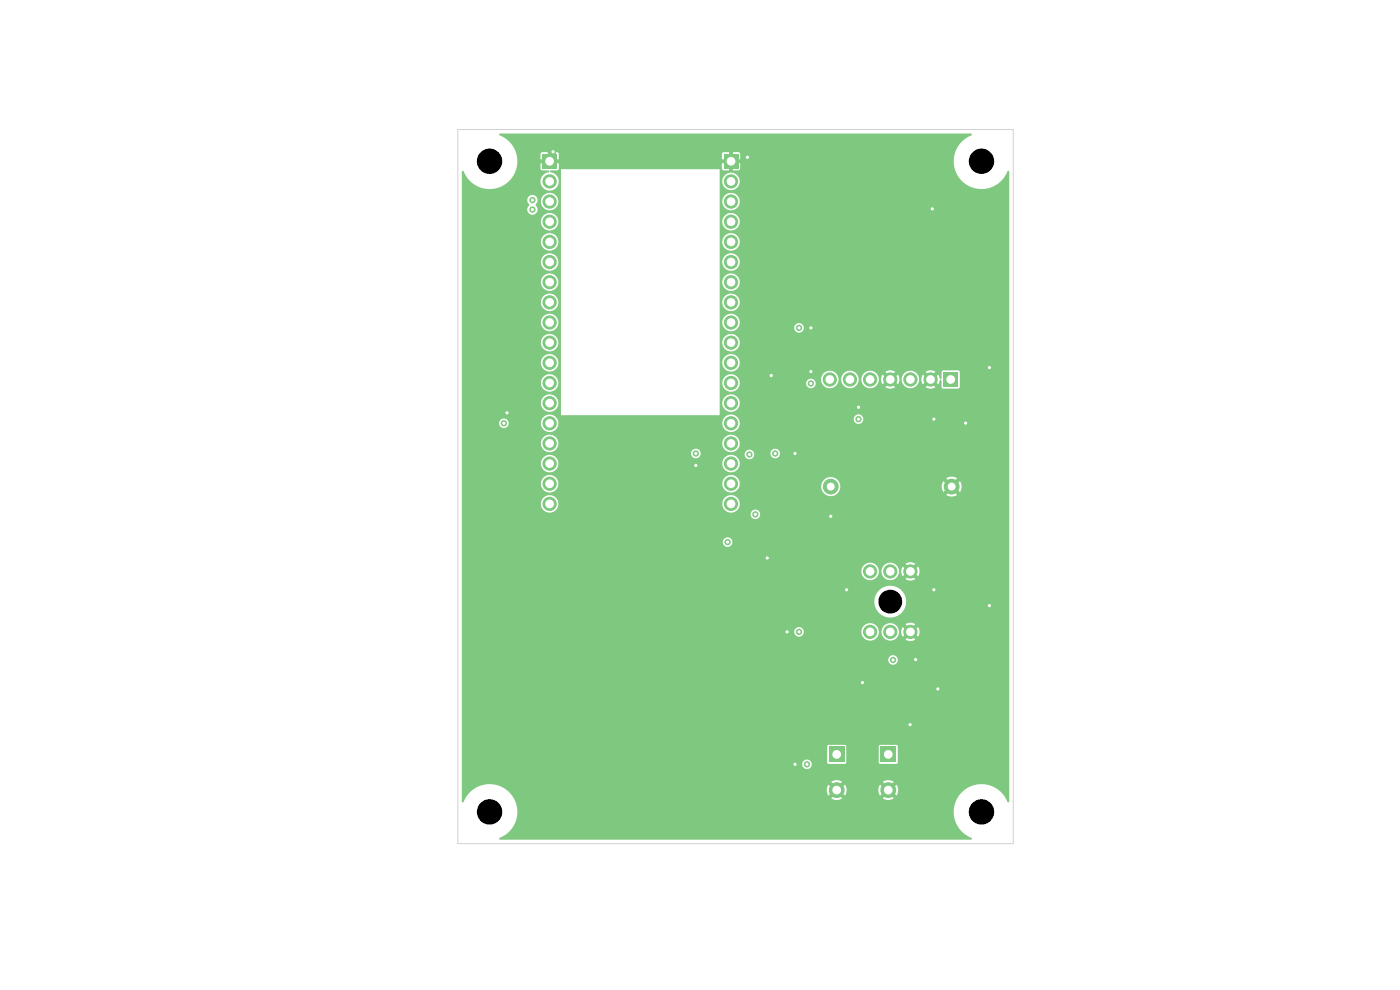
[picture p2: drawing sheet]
<svg xmlns="http://www.w3.org/2000/svg" width="297mm" height="210mm" viewBox="0 0 297 210" stroke-linecap="round" stroke-linejoin="round" font-family="sans-serif">
<g fill="#7fc87f">
<path d="M175.8 158.3h3.4v3.4h-3.4z"/>
<path d="M186.8 158.3h3.3v3.4h-3.3z"/>
<path d="M200.2 79h3v3h-3z"/>
<path d="M115.1 32.7h3v3h-3z"/>
<path d="M153.6 32.7h3v3h-3z"/>
<path d="M98 36.3l.2-.1a6 6 0 0 0 9.9 2.1h6.6v.3a1.95 1.95 0 0 0 2 1.8 1.95 1.95 0 0 0 1.9-1.9 1.95 1.95 0 0 0-1.9-2v-.2l.1-.2h1.4l.3-.2v-1.3h-1.1v-.8h1.1v-1.1h34.6v1.1h1.2v.8h-1.2l.1 1.3 .3 .2h1.2v-1.1h.8v1.1l1.4-.1 .1-1.4h-1.1v-.8h1.1v-1.1l-.2-.4h-1.3v1.1h-.8v-1.1h-1.3l-.3 .4h-34.6l-.2-.4h-1.3v1.1h-.8v-1.1h-1.3l-.2 .4v1.1h1.1v.8h-1.1v1.3l.3 .2 1.5 .1v.3a2.1 2.1 0 0 0-1.8 1.8h-6.6l.1-.1a5.9 5.9 0 0 0-2.3-9.6v-.2l.2-.1h99.9l.2 .3a6 6 0 0 0-3.6 7.3 6 6 0 0 0 7.1 4 6 6 0 0 0 4.1-3.6h.2l.1 .1v133.6l-.2 .2a6 6 0 0 0-6.5-3.8 6 6 0 0 0-5.1 5.5 6 6 0 0 0 3.9 5.9v.2l-.2 .1h-99.9l-.2-.2a6 6 0 0 0 1.4-10.5h68.1v.7l.3 .7 .9-.9 .6 .6-.8 .9a2.09 2.09 0 0 0 2.3 0l-.9-.9 .6-.6 .9 .9 .3-.7v-.7h6.7l.1 .7 .3 .7 .9-.9 .6 .6-.9 .9a2.09 2.09 0 0 0 2.3 0l-.9-.9 .6-.6 .9 .8a2.09 2.09 0 0 0 0-2.3l-.9 .9-.6-.6 .8-.9a2.1 2.1 0 0 0-2.2 0l.9 .9-.6 .6-.9-.9-.4 1h-6.7l-.3-1-.9 .9-.6-.6 .8-.9a2.1 2.1 0 0 0-2.3 0l.9 .9-.6 .6-.9-.9-.3 1h-68.1a5.9 5.9 0 0 0-9 2.8h-.2l-.1-.2v-8h72.2a1.02 1.02 0 0 0 1.3 1.1 1.02 1.02 0 0 0 .4-1.7 1.02 1.02 0 0 0-1.7 .3v.3h-72.2v-3.7h77.5v3.4l.3 .4 3.6-.1 .1-3.7h6.9l.1 3.7 3.7 .1 .3-.4v-3.4l-.3-.3h-3.5l-.3 .3h-6.9l-.3-.3h-3.4l-.3 .3h-77.5v-18.4h90.4v.2a1.02 1.02 0 0 0 1.6 .8 1.02 1.02 0 0 0 0-1.8 1.02 1.02 0 0 0-1.6 .8h-90.4v-6h70.5v.3a1.02 1.02 0 0 0 1.1 .9 1.02 1.02 0 0 0 .9-1.2h12.2v.3a1.86 1.86 0 0 0 2 1.7 1.86 1.86 0 0 0 1.7-2h.6v.3a1.86 1.86 0 0 0 2 1.7 1.86 1.86 0 0 0 1.7-2h.5l.3 1.2 .8-.8 .6 .6-.8 .8a1.93 1.93 0 0 0 2.1 0l-.8-.8 .6-.6 .8 .8a1.93 1.93 0 0 0 0-2.1l-.8 .8-.6-.6 .8-.8a1.93 1.93 0 0 0-2.1 0l.8 .8-.6 .6-.8-.8-.3 .9h-.5a1.86 1.86 0 0 0-1.8-1.7 1.86 1.86 0 0 0-1.9 1.7h-.6v-.3a1.86 1.86 0 0 0-2-1.4 1.86 1.86 0 0 0-1.7 1.7h-12.2l-.1-.2a1.02 1.02 0 0 0-1-.7 1.02 1.02 0 0 0-.9 .9h-70.5v-6.5h87.5v.4a3.4 3.4 0 0 0 5.1 2.7 3.4 3.4 0 0 0 0-5.8 3.4 3.4 0 0 0-5.1 2.7h-87.5v-6.3h84.7v.3a1.86 1.86 0 0 0 2 1.7 1.86 1.86 0 0 0 1.7-2h.6v.3a1.86 1.86 0 0 0 2 1.7 1.86 1.86 0 0 0 1.7-2h.5l.3 1.2 .8-.8 .6 .6-.8 .8a1.93 1.93 0 0 0 2.1 0l-.8-.8 .6-.6 .8 .7a1.93 1.93 0 0 0 0-2l-.8 .7-.6-.6 .8-.7a1.93 1.93 0 0 0-2.1 0l.8 .7-.6 .6-.8-.7-.3 .9h-.5a1.86 1.86 0 0 0-1.8-1.7 1.86 1.86 0 0 0-1.9 1.7h-.6v-.3a1.86 1.86 0 0 0-2-1.4 1.86 1.86 0 0 0-1.7 1.7h-84.7v-6.2h55.3v.2a1.02 1.02 0 0 0 1.6 .8 1.02 1.02 0 0 0 0-1.8 1.02 1.02 0 0 0-1.6 .8h-55.3v-5.9h61.2v.2a1.02 1.02 0 0 0 1.6 .8 1.02 1.02 0 0 0 0-1.7 1.02 1.02 0 0 0-1.6 .7h-61.2v-2.3h16.7v.3a1.86 1.86 0 0 0 2 1.7 1.86 1.86 0 0 0 1.8-2h34.7v.3a1.86 1.86 0 0 0 2.9 1.5 1.86 1.86 0 0 0 0-3.2 1.86 1.86 0 0 0-2.9 1.4h-34.7l-.1-.2a1.86 1.86 0 0 0-1.9-1.5 1.86 1.86 0 0 0-1.8 1.7h-16.7v-4.2h16.7v.3a1.86 1.86 0 0 0 2 1.7 1.86 1.86 0 0 0 1.8-2h34.7v.3a1.86 1.86 0 0 0 1.7 1.7 1.86 1.86 0 0 0 2-1.4h17.3v.3a2.03 2.03 0 0 0 2.2 1.8 2.03 2.03 0 0 0 1.9-2.1h21.5v.6l.3 .7 1-1 .1 .3 .5 .3-.9 1a2.1 2.1 0 0 0 2.3 0l-1-1 .3-.1 .3-.5 1 .9a2.1 2.1 0 0 0-.1-2.2l-.9 .9-.3-.5-.3-.1 .9-1a2.09 2.09 0 0 0-2.3 .1l1 .9-.5 .3-.1 .3-1-.9-.3 1h-21.5a2.03 2.03 0 0 0-2.1-1.9 2.03 2.03 0 0 0-2 1.9l-17.3-.1a1.86 1.86 0 0 0-1.5-2.2 1.86 1.86 0 0 0-2.2 1.7h-34.7l-.1-.3a1.86 1.86 0 0 0-1.9-1.4 1.86 1.86 0 0 0-1.8 1.7h-16.7v-4.3h16.7v.3a1.86 1.86 0 0 0 2 1.7 1.86 1.86 0 0 0 1.8-2h34.7v.3a1.86 1.86 0 0 0 2.9 1.4 1.86 1.86 0 0 0 0-3.1 1.86 1.86 0 0 0-2.9 1.4h-34.7l-.1-.3a1.86 1.86 0 0 0-1.9-1.4 1.86 1.86 0 0 0-1.8 1.7h-16.7v-2.1h48.6v.2a1.02 1.02 0 0 0 1.1 .9 1.02 1.02 0 0 0 .9-.9h9.4v.2a1.02 1.02 0 0 0 1.2 .9 1.02 1.02 0 0 0 .7-1.3h3.5v.2a1.02 1.02 0 0 0 1.6 .8 1.02 1.02 0 0 0 0-1.8 1.02 1.02 0 0 0-1.6 .8l-3.5-.1a1.02 1.02 0 0 0-1-.6 1.02 1.02 0 0 0-.9 .9h-9.4v-.2a1.02 1.02 0 0 0-1-.9 1.02 1.02 0 0 0-1 .9h-48.6v-2.2h16.7v.3a1.86 1.86 0 0 0 2 1.7 1.86 1.86 0 0 0 1.8-2h34.7v.3a1.86 1.86 0 0 0 2.9 1.4 1.86 1.86 0 0 0 0-3.1 1.86 1.86 0 0 0-2.9 1.4h-34.7l-.1-.3a1.86 1.86 0 0 0-1.9-1.4 1.86 1.86 0 0 0-1.8 1.7h-16.7v-4.2h7.9v.2a1.02 1.02 0 0 0 1.1 .9 1.02 1.02 0 0 0 .9-1.2h6.8v.3a1.86 1.86 0 0 0 2 1.7 1.86 1.86 0 0 0 1.8-2h34.7v.3a1.86 1.86 0 0 0 2.5 1.7 1.86 1.86 0 0 0 .9-2.8h24.5v.2a1.02 1.02 0 0 0 1.6 .8 1.02 1.02 0 0 0 0-1.7 1.02 1.02 0 0 0-1.6 .7h-24.5l-.1-.2a1.86 1.86 0 0 0-2-.6 1.86 1.86 0 0 0-1.3 1.6h-34.7l-.5-1-.7-.5h35.4v-2.7h.5v.3a1.86 1.86 0 0 0 2.9 1.4 1.86 1.86 0 0 0 0-3.2 1.86 1.86 0 0 0-2.9 1.5h-.5v-4.3h.5v.3a1.86 1.86 0 0 0 2 1.7 1.86 1.86 0 0 0 1.7-1.9h14.1v.3a1.02 1.02 0 0 0 1.7 .6 1.02 1.02 0 0 0-.4-1.7h1.9v.2a1.86 1.86 0 0 0 2 1.8 1.86 1.86 0 0 0 1.7-2h.6v.2a1.86 1.86 0 0 0 2 1.8 1.86 1.86 0 0 0 1.7-2h.5v.2a1.86 1.86 0 0 0 2 1.8 1.86 1.86 0 0 0 1.7-2.1h.5l.3 1.2 .8-.7 .6 .6-.8 .8a1.93 1.93 0 0 0 2.1-.1l-.8-.7 .6-.6 .8 .7 .3-1.1h.5v.2a1.86 1.86 0 0 0 2 1.8 1.86 1.86 0 0 0 1.7-2.1h.5l.3 1.2 .7-.7 .6 .6-.7 .8a1.93 1.93 0 0 0 2.1-.1l-.8-.7 .6-.6 .7 .7 .4-.9h.2l.1 .1 .1 1.5 .2 .2h3.4l.2-.3v-3.2l-.4-.3h-3.2l-.2 .3v1.3l-.3 .2-.5-.9-.7 .7-.6-.6 .7-.8a1.94 1.94 0 0 0-2 .1l.7 .7-.6 .6-.7-.7-.3 .8h-.5a1.86 1.86 0 0 0-1.9-1.7 1.86 1.86 0 0 0-1.8 1.8h-.5l-.3-.9-.8 .7-.6-.6 .8-.8a1.93 1.93 0 0 0-2.1 .1l.8 .7-.6 .6-.8-.7-.3 .8h-.5a1.86 1.86 0 0 0-1.8-1.7 1.86 1.86 0 0 0-1.9 1.8h-.5l-.1-.3a1.86 1.86 0 0 0-1.9-1.4 1.86 1.86 0 0 0-1.7 1.7h-.6l-.1-.3a1.86 1.86 0 0 0-1.9-1.4 1.86 1.86 0 0 0-1.7 1.7h-2.6l-.4 .3-.2 .5h-14.1v-.1a1.86 1.86 0 0 0-1.8-1.7 1.86 1.86 0 0 0-1.9 1.7h-.5v-4.3h.5v.3a1.86 1.86 0 0 0 2.9 1.4 1.86 1.86 0 0 0 0-3.1 1.86 1.86 0 0 0-2.9 1.4h-.5v-4.3h.5v.3a1.86 1.86 0 0 0 2.9 1.5 1.86 1.86 0 0 0 0-3.2 1.86 1.86 0 0 0-2.9 1.4h-.5v-4.2h.5v.3a1.86 1.86 0 0 0 1.4 1.6 1.86 1.86 0 0 0 2-.8h11.9v.3a1.02 1.02 0 0 0 1.6 .7 1.02 1.02 0 0 0 0-1.7 1.02 1.02 0 0 0-1.6 .7h-11.8a1.86 1.86 0 0 0-1-2.7 1.86 1.86 0 0 0-2.5 1.6h-.5v-4.3h.5v.3a1.86 1.86 0 0 0 2.9 1.4 1.86 1.86 0 0 0 0-3.1 1.86 1.86 0 0 0-2.9 1.4h-.5v-4.3h.5v.3a1.86 1.86 0 0 0 2.9 1.4 1.86 1.86 0 0 0 0-3.1 1.86 1.86 0 0 0-2.9 1.4h-.5v-4.3h.5v.3a1.86 1.86 0 0 0 2.9 1.5 1.86 1.86 0 0 0 0-3.2 1.86 1.86 0 0 0-2.9 1.4h-.5v-4.2h.5v.3a1.86 1.86 0 0 0 2.9 1.4 1.86 1.86 0 0 0 0-3.2 1.86 1.86 0 0 0-2.9 1.5h-.5v-4.3h.5v.3a1.86 1.86 0 0 0 2.9 1.4 1.86 1.86 0 0 0 0-3.1 1.86 1.86 0 0 0-2.9 1.4h-.5v-4.3h.5v.3a1.86 1.86 0 0 0 2.9 1.4 1.86 1.86 0 0 0 0-3.1 1.86 1.86 0 0 0-2.9 1.4h-.5v-4.3h.5v.3a1.86 1.86 0 0 0 2.9 1.5 1.86 1.86 0 0 0 0-3.2 1.86 1.86 0 0 0-2.9 1.4h-.5v-2.4h-33.7v52.2l-2-.1a1.87 1.87 0 0 0-2.3 1.6h-6.8l-.1-.2a1.02 1.02 0 0 0-1-.6 1.02 1.02 0 0 0-.9 .9h-7.9v-4.3h16.7v.3a1.86 1.86 0 0 0 2.9 1.4 1.86 1.86 0 0 0 0-3.2 1.86 1.86 0 0 0-2.9 1.5h-16.7v-4.3h16.7v.3a1.86 1.86 0 0 0 2.9 1.4 1.86 1.86 0 0 0 0-3.1 1.86 1.86 0 0 0-2.9 1.4h-16.7v-4.3h16.7v.3a1.86 1.86 0 0 0 2.9 1.4 1.86 1.86 0 0 0 0-3.1 1.86 1.86 0 0 0-2.9 1.4h-16.7v-4.3h16.7v.3a1.86 1.86 0 0 0 2.9 1.5 1.86 1.86 0 0 0 0-3.2 1.86 1.86 0 0 0-2.9 1.4h-16.7v-4.2h16.7v.3a1.86 1.86 0 0 0 2.9 1.4 1.86 1.86 0 0 0 0-3.2 1.86 1.86 0 0 0-2.9 1.5h-16.7v-4.3h16.7v.3a1.86 1.86 0 0 0 2.9 1.4 1.86 1.86 0 0 0 0-3.1 1.86 1.86 0 0 0-2.9 1.4h-16.7v-4.3h16.7v.3a1.86 1.86 0 0 0 2.9 1.4 1.86 1.86 0 0 0 0-3.1 1.86 1.86 0 0 0-2.9 1.4h-16.7v-4.3h16.7v.3a1.86 1.86 0 0 0 2.9 1.5 1.86 1.86 0 0 0 0-3.2 1.86 1.86 0 0 0-2.9 1.4h-16.7v-4.2h16.7v.3a1.86 1.86 0 0 0 2.9 1.4 1.86 1.86 0 0 0 0-3.2 1.86 1.86 0 0 0-2.9 1.5h-16.7v-4.3h16.7v.3a1.86 1.86 0 0 0 2.9 1.4 1.86 1.86 0 0 0 0-3.1 1.86 1.86 0 0 0-2.9 1.4h-16.7v-4.3h13.9l.4 .9a1.12 1.12 0 0 0-.2 1.7 1.12 1.12 0 0 0 1.7 0 1.12 1.12 0 0 0-.2-1.7l.4-.9h.7a1.86 1.86 0 0 0 2.6 1.9 1.86 1.86 0 0 0 .5-3.2 1.86 1.86 0 0 0-3 1l-.1 .3h-.7a1.1 1.1 0 0 0-1.1-1.2 1.1 1.1 0 0 0-1 1.2h-13.9z"/>
<circle cx="177.5" cy="167.6" r="1.68"/>
<circle cx="188.4" cy="167.6" r="1.68"/>
<circle cx="193.1" cy="134" r="1.51"/>
<circle cx="193.1" cy="121.2" r="1.51"/>
<circle cx="184.6" cy="121.2" r="1.51"/>
<circle cx="184.6" cy="134" r="1.51"/>
<circle cx="188.9" cy="134" r="1.51"/>
<circle cx="188.9" cy="121.2" r="1.51"/>
<circle cx="197.4" cy="80.5" r="1.51"/>
<circle cx="193.1" cy="80.5" r="1.51"/>
<circle cx="188.9" cy="80.5" r="1.51"/>
<circle cx="184.6" cy="80.5" r="1.51"/>
<circle cx="180.3" cy="80.5" r="1.51"/>
<circle cx="176" cy="80.5" r="1.51"/>
<circle cx="176.2" cy="103.2" r="1.68"/>
<circle cx="201.9" cy="103.2" r="1.68"/>
<circle cx="116.6" cy="38.5" r="1.51"/>
<circle cx="116.6" cy="42.8" r="1.51"/>
<circle cx="116.6" cy="47" r="1.51"/>
<circle cx="116.6" cy="51.3" r="1.51"/>
<circle cx="116.6" cy="55.6" r="1.51"/>
<circle cx="116.6" cy="59.9" r="1.51"/>
<circle cx="116.6" cy="64.1" r="1.51"/>
<circle cx="116.6" cy="68.4" r="1.51"/>
<circle cx="116.6" cy="72.7" r="1.51"/>
<circle cx="116.6" cy="77" r="1.51"/>
<circle cx="116.6" cy="81.2" r="1.51"/>
<circle cx="116.6" cy="85.5" r="1.51"/>
<circle cx="116.6" cy="89.8" r="1.51"/>
<circle cx="116.6" cy="94.1" r="1.51"/>
<circle cx="116.6" cy="98.3" r="1.51"/>
<circle cx="116.6" cy="102.6" r="1.51"/>
<circle cx="116.6" cy="106.9" r="1.51"/>
<circle cx="155.1" cy="38.5" r="1.51"/>
<circle cx="155.1" cy="42.8" r="1.51"/>
<circle cx="155.1" cy="47" r="1.51"/>
<circle cx="155.1" cy="51.3" r="1.51"/>
<circle cx="155.1" cy="55.6" r="1.51"/>
<circle cx="155.1" cy="59.9" r="1.51"/>
<circle cx="155.1" cy="64.1" r="1.51"/>
<circle cx="155.1" cy="68.4" r="1.51"/>
<circle cx="155.1" cy="72.7" r="1.51"/>
<circle cx="155.1" cy="77" r="1.51"/>
<circle cx="155.1" cy="81.2" r="1.51"/>
<circle cx="155.1" cy="85.5" r="1.51"/>
<circle cx="155.1" cy="89.8" r="1.51"/>
<circle cx="155.1" cy="94.1" r="1.51"/>
<circle cx="155.1" cy="98.3" r="1.51"/>
<circle cx="155.1" cy="102.6" r="1.51"/>
<circle cx="155.1" cy="106.9" r="1.51"/>
<circle cx="169.5" cy="69.6" r=".67"/>
<circle cx="171.2" cy="162.1" r=".67"/>
<circle cx="154.4" cy="115" r=".67"/>
<circle cx="160.2" cy="109.1" r=".67"/>
<circle cx="182.1" cy="86.4" r=".67"/>
<circle cx="168.7" cy="96.2" r=".67"/>
<circle cx="163.6" cy="79.7" r=".67"/>
<circle cx="162.8" cy="118.4" r=".67"/>
<circle cx="209.9" cy="78" r=".67"/>
<circle cx="204.9" cy="89.8" r=".67"/>
<circle cx="194.2" cy="139.9" r=".67"/>
<circle cx="158.6" cy="33.4" r=".67"/>
<circle cx="168.7" cy="162.1" r=".67"/>
<circle cx="183" cy="144.8" r=".67"/>
<circle cx="197.8" cy="44.3" r=".67"/>
<circle cx="199" cy="146.1" r=".67"/>
<circle cx="167" cy="134" r=".67"/>
<circle cx="209.9" cy="128.5" r=".67"/>
<circle cx="198.1" cy="88.9" r=".67"/>
<circle cx="198.1" cy="125.1" r=".67"/>
<circle cx="147.6" cy="98.7" r=".67"/>
<circle cx="176.2" cy="109.5" r=".67"/>
<circle cx="172" cy="78.8" r=".67"/>
<circle cx="172" cy="69.6" r=".67"/>
<circle cx="107.6" cy="87.6" r=".67"/>
<circle cx="193.1" cy="153.7" r=".67"/>
<circle cx="179.6" cy="125.1" r=".67"/>
<circle cx="117.3" cy="32.2" r=".67"/>
<circle cx="169.5" cy="134" r=".67"/>
<circle cx="189.5" cy="140" r=".67"/>
<circle cx="112.9" cy="42.5" r=".67"/>
<circle cx="112.9" cy="44.5" r=".67"/>
<circle cx="147.6" cy="96.2" r=".67"/>
<circle cx="182.1" cy="88.9" r=".67"/>
<circle cx="106.9" cy="89.8" r=".67"/>
<circle cx="164.5" cy="96.2" r=".67"/>
<circle cx="159" cy="96.4" r=".67"/>
<circle cx="172" cy="81.3" r=".67"/>
</g>
<path d="M97.1 27.5h117.9v151.5h-117.9z" fill="none" stroke="#d0d2cd" stroke-width=".21"/>
<g fill="#fff">
<circle cx="169.5" cy="69.6" r=".34"/>
<circle cx="171.2" cy="162.1" r=".34"/>
<circle cx="154.4" cy="115" r=".34"/>
<circle cx="160.2" cy="109.1" r=".34"/>
<circle cx="182.1" cy="86.4" r=".34"/>
<circle cx="168.7" cy="96.2" r=".34"/>
<circle cx="163.6" cy="79.7" r=".34"/>
<circle cx="162.8" cy="118.4" r=".34"/>
<circle cx="209.9" cy="78" r=".34"/>
<circle cx="204.9" cy="89.8" r=".34"/>
<circle cx="194.2" cy="139.9" r=".34"/>
<circle cx="158.6" cy="33.4" r=".34"/>
<circle cx="168.7" cy="162.1" r=".34"/>
<circle cx="183" cy="144.8" r=".34"/>
<circle cx="197.8" cy="44.3" r=".34"/>
<circle cx="199" cy="146.1" r=".34"/>
<circle cx="167" cy="134" r=".34"/>
<circle cx="209.9" cy="128.5" r=".34"/>
<circle cx="198.1" cy="88.9" r=".34"/>
<circle cx="198.1" cy="125.1" r=".34"/>
<circle cx="147.6" cy="98.7" r=".34"/>
<circle cx="176.2" cy="109.5" r=".34"/>
<circle cx="172" cy="78.8" r=".34"/>
<circle cx="172" cy="69.6" r=".34"/>
<circle cx="107.6" cy="87.6" r=".34"/>
<circle cx="193.1" cy="153.7" r=".34"/>
<circle cx="179.6" cy="125.1" r=".34"/>
<circle cx="117.3" cy="32.2" r=".34"/>
<circle cx="169.5" cy="134" r=".34"/>
<circle cx="189.5" cy="140" r=".34"/>
<circle cx="112.9" cy="42.5" r=".34"/>
<circle cx="112.9" cy="44.5" r=".34"/>
<circle cx="147.6" cy="96.2" r=".34"/>
<circle cx="182.1" cy="88.9" r=".34"/>
<circle cx="106.9" cy="89.8" r=".34"/>
<circle cx="164.5" cy="96.2" r=".34"/>
<circle cx="159" cy="96.4" r=".34"/>
<circle cx="172" cy="81.3" r=".34"/>
<circle cx="177.5" cy="160" r=".93"/>
<circle cx="188.4" cy="160" r=".93"/>
<circle cx="177.5" cy="167.6" r=".93"/>
<circle cx="188.4" cy="167.6" r=".93"/>
</g>
<circle cx="188.9" cy="127.6" r="2.52" fill="#000"/>
<g fill="#fff">
<circle cx="193.1" cy="134" r=".93"/>
<circle cx="193.1" cy="121.2" r=".93"/>
<circle cx="184.6" cy="121.2" r=".93"/>
<circle cx="184.6" cy="134" r=".93"/>
<circle cx="188.9" cy="134" r=".93"/>
<circle cx="188.9" cy="121.2" r=".93"/>
</g>
<circle cx="103.9" cy="34.2" r="2.69" fill="#000"/>
<g fill="#fff">
<circle cx="201.7" cy="80.5" r=".93"/>
<circle cx="197.4" cy="80.5" r=".93"/>
<circle cx="193.1" cy="80.5" r=".93"/>
<circle cx="188.9" cy="80.5" r=".93"/>
<circle cx="184.6" cy="80.5" r=".93"/>
<circle cx="180.3" cy="80.5" r=".93"/>
<circle cx="176" cy="80.5" r=".93"/>
</g>
<circle cx="208.2" cy="172.2" r="2.69" fill="#000"/>
<g fill="#fff">
<circle cx="176.2" cy="103.2" r=".84"/>
<circle cx="201.9" cy="103.2" r=".84"/>
</g>
<circle cx="208.2" cy="34.2" r="2.69" fill="#000"/>
<g fill="#fff">
<circle cx="116.6" cy="34.2" r=".93"/>
<circle cx="116.6" cy="38.5" r=".93"/>
<circle cx="116.6" cy="42.8" r=".93"/>
<circle cx="116.6" cy="47" r=".93"/>
<circle cx="116.6" cy="51.3" r=".93"/>
<circle cx="116.6" cy="55.6" r=".93"/>
<circle cx="116.6" cy="59.9" r=".93"/>
<circle cx="116.6" cy="64.1" r=".93"/>
<circle cx="116.6" cy="68.4" r=".93"/>
<circle cx="116.6" cy="72.7" r=".93"/>
<circle cx="116.6" cy="77" r=".93"/>
<circle cx="116.6" cy="81.2" r=".93"/>
<circle cx="116.6" cy="85.5" r=".93"/>
<circle cx="116.6" cy="89.8" r=".93"/>
<circle cx="116.6" cy="94.1" r=".93"/>
<circle cx="116.6" cy="98.3" r=".93"/>
<circle cx="116.6" cy="102.6" r=".93"/>
<circle cx="116.6" cy="106.9" r=".93"/>
<circle cx="155.1" cy="34.2" r=".93"/>
<circle cx="155.1" cy="38.5" r=".93"/>
<circle cx="155.1" cy="42.8" r=".93"/>
<circle cx="155.1" cy="47" r=".93"/>
<circle cx="155.1" cy="51.3" r=".93"/>
<circle cx="155.1" cy="55.6" r=".93"/>
<circle cx="155.1" cy="59.9" r=".93"/>
<circle cx="155.1" cy="64.1" r=".93"/>
<circle cx="155.1" cy="68.4" r=".93"/>
<circle cx="155.1" cy="72.7" r=".93"/>
<circle cx="155.1" cy="77" r=".93"/>
<circle cx="155.1" cy="81.2" r=".93"/>
<circle cx="155.1" cy="85.5" r=".93"/>
<circle cx="155.1" cy="89.8" r=".93"/>
<circle cx="155.1" cy="94.1" r=".93"/>
<circle cx="155.1" cy="98.3" r=".93"/>
<circle cx="155.1" cy="102.6" r=".93"/>
<circle cx="155.1" cy="106.9" r=".93"/>
</g>
<circle cx="103.9" cy="172.2" r="2.69" fill="#000"/>
</svg>
